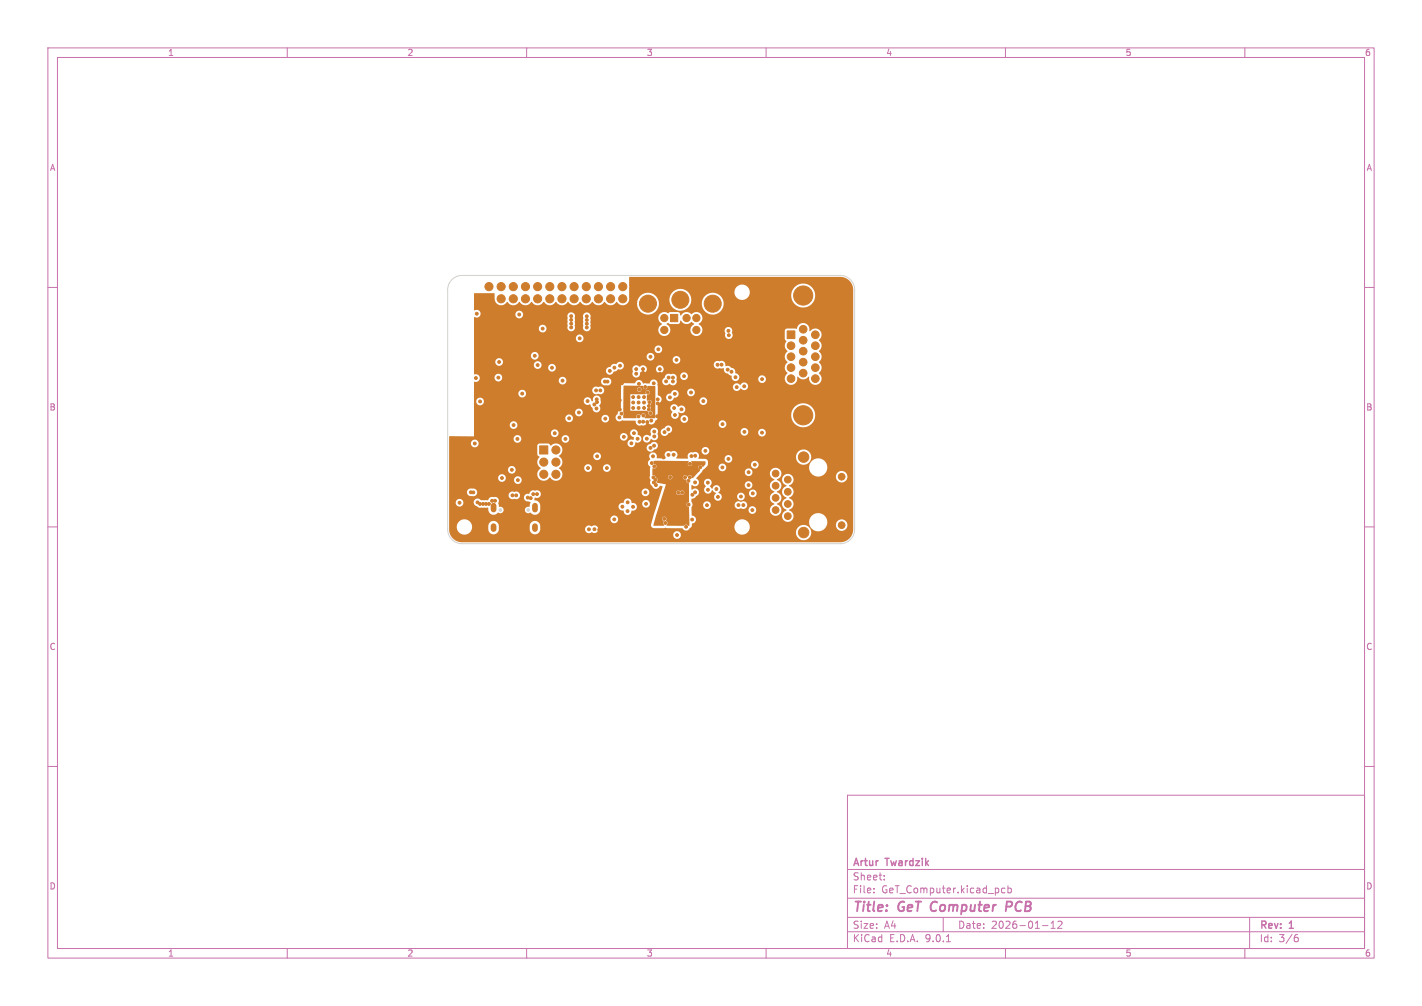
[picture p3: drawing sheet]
<svg xmlns="http://www.w3.org/2000/svg" width="297mm" height="210mm" viewBox="0 0 297 210" stroke-linecap="round" stroke-linejoin="round" font-family="sans-serif">
<defs><g id="words">
<g font-size="2.8" fill="#c872ab">
<text x="178" y="190.9">Title:</text>
<text x="187.7" y="190.9">GeT Computer</text>
<text x="211.7" y="190.9">PCB</text>
</g>
<g font-size="2.1" fill="#c872ab">
<text x="178" y="184">Sheet:</text>
<text x="178" y="181.2">Artur</text>
<text x="185.1" y="181.2">Twardzik</text>
<text x="178" y="186.7">File:</text>
<text x="184.1" y="186.7">GeT_Computer.kicad_pcb</text>
<text x="178" y="196.9">KiCad</text>
<text x="178" y="194.1">Size:</text>
<text x="184.7" y="194.1">A4</text>
<text x="185.7" y="196.9">E.D.A.</text>
<text x="193.3" y="196.9">9.0.1</text>
<text x="200" y="194.1">Date:</text>
<text x="207" y="194.1">2026-01-12</text>
<text x="263" y="194.3">Rev:</text>
<text x="263" y="196.9">Id:</text>
<text x="267.1" y="196.9">3/6</text>
<text x="269.4" y="194.3">1</text>
</g>
<g font-size="1.8" fill="#c872ab">
<text x="35" y="11.9">1</text>
<text x="85" y="11.9">2</text>
<text x="135" y="11.9">3</text>
<text x="185" y="11.9">4</text>
<text x="235" y="11.9">5</text>
<text x="285" y="11.9">6</text>
<text x="10.3" y="35.9">A</text>
<text x="285.4" y="35.9">A</text>
<text x="10.3" y="85.9">B</text>
<text x="285.3" y="85.9">B</text>
<text x="10.3" y="135.9">C</text>
<text x="285.3" y="135.9">C</text>
<text x="10.3" y="185.9">D</text>
<text x="285.3" y="185.9">D</text>
<text x="35" y="199.9">1</text>
<text x="85" y="199.9">2</text>
<text x="135" y="199.9">3</text>
<text x="185" y="199.9">4</text>
<text x="235" y="199.9">5</text>
<text x="285" y="199.9">6</text>
</g>
</g></defs>
<g fill="none" stroke="#c872ab" stroke-width=".21">
<path d="M10 10h277v190h-277zM12 12h273v186h-273zM60 10v2M110 10v2M160 10v2M210 10v2M260 10v2M10 60h2M285 60h2M10 110h2M285 110h2M10 160h2"/>
<path d="M177 166h108v32h-108zM285 160h2M60 198v2M110 198v2M160 198v2M177 194.5h108M177 191.5h108M177 187.5h108M177 181.5h108M182.5 186.3v.1M182.5 185.5v.1M184.7 183.6v.1"/>
<path d="M184.7 182.8v.1M197 191.5v3M197.7 196.6h.8M209.9 185.5l-.4-.1-.3 .3 .1 .6h.6M210 198v2M210.5 185.5l.5-.1 .2 .3-.1 .6h-.6M210.5 184.9v1.5M217.7 193.2h1.2M219.5 193.8h.9M219.5 192.7l.5-.4v1.5M221 192.4l.5-.1 .3 .4-.9 1.1h.9M260 198v2"/>
<path d="M261 191.5v6.5M270.6 195.7h.4l.2 .3-.1 .5-.5 .1M271 195.1l-.4 .1"/>
</g>
<path d="M211.1 188.2h-.8l-.2 2M211.1 189.2l-.9 .1" fill="none" stroke="#c872ab" stroke-width=".4"/>
<g fill="#ce7d2c" stroke="#ce7d2c" stroke-width=".21">
<path d="M164.4 69.1h1.6v1.6h-1.6z"/>
<path d="M112.7 93.1h1.7v1.7h-1.7z"/>
<path d="M101.3 61.5h1.7v1.7h-1.7z"/>
<path d="M140 65.6h1.6v1.5h-1.6z"/>
<circle cx="167.8" cy="86.7" r="2"/>
<circle cx="167.8" cy="61.7" r="2"/>
<circle cx="165.2" cy="72.2" r=".8"/>
<circle cx="165.2" cy="74.5" r=".8"/>
<circle cx="165.2" cy="76.7" r=".8"/>
<circle cx="165.2" cy="79" r=".8"/>
<circle cx="167.8" cy="68.7" r=".8"/>
<circle cx="167.8" cy="71" r=".8"/>
<circle cx="167.8" cy="73.3" r=".8"/>
<circle cx="167.8" cy="75.6" r=".8"/>
<circle cx="167.8" cy="77.9" r=".8"/>
<circle cx="170.3" cy="69.9" r=".8"/>
<circle cx="170.3" cy="72.2" r=".8"/>
<circle cx="170.3" cy="74.5" r=".8"/>
<circle cx="170.3" cy="76.7" r=".8"/>
<circle cx="170.3" cy="79" r=".8"/>
<circle cx="116.1" cy="93.9" r=".85"/>
<circle cx="113.6" cy="96.5" r=".85"/>
<circle cx="116.1" cy="96.5" r=".85"/>
<circle cx="113.6" cy="99" r=".85"/>
<circle cx="116.1" cy="99" r=".85"/>
<circle cx="102.1" cy="59.8" r=".85"/>
<circle cx="104.7" cy="62.4" r=".85"/>
<circle cx="104.7" cy="59.8" r=".85"/>
<circle cx="107.2" cy="62.4" r=".85"/>
<circle cx="107.2" cy="59.8" r=".85"/>
<circle cx="109.7" cy="62.4" r=".85"/>
<circle cx="109.7" cy="59.8" r=".85"/>
<circle cx="112.3" cy="62.4" r=".85"/>
<circle cx="112.3" cy="59.8" r=".85"/>
<circle cx="114.8" cy="62.4" r=".85"/>
<circle cx="114.8" cy="59.8" r=".85"/>
<circle cx="117.4" cy="62.4" r=".85"/>
<circle cx="117.4" cy="59.8" r=".85"/>
<circle cx="119.9" cy="62.4" r=".85"/>
<circle cx="119.9" cy="59.8" r=".85"/>
<circle cx="122.4" cy="62.4" r=".85"/>
<circle cx="122.4" cy="59.8" r=".85"/>
<circle cx="125" cy="62.4" r=".85"/>
<circle cx="125" cy="59.8" r=".85"/>
<circle cx="127.5" cy="62.4" r=".85"/>
<circle cx="127.5" cy="59.8" r=".85"/>
<circle cx="130.1" cy="62.4" r=".85"/>
<circle cx="130.1" cy="59.8" r=".85"/>
<circle cx="143.4" cy="66.4" r=".75"/>
<circle cx="138.7" cy="66.4" r=".75"/>
<circle cx="145.4" cy="66.4" r=".75"/>
<circle cx="138.7" cy="68.9" r=".75"/>
<circle cx="145.4" cy="68.9" r=".75"/>
<circle cx="142.1" cy="62.6" r="1.78"/>
<circle cx="148.9" cy="63.4" r="1.78"/>
<circle cx="135.3" cy="63.4" r="1.78"/>
<circle cx="132.2" cy="85.2" r=".3"/>
<circle cx="133.4" cy="85.2" r=".3"/>
<circle cx="134.5" cy="85.2" r=".3"/>
<circle cx="132.2" cy="84" r=".3"/>
<circle cx="133.4" cy="84" r=".3"/>
<circle cx="134.5" cy="84" r=".3"/>
<circle cx="132.2" cy="82.9" r=".3"/>
<circle cx="133.4" cy="82.9" r=".3"/>
<circle cx="134.5" cy="82.9" r=".3"/>
<circle cx="174.3" cy="97" r=".7"/>
<circle cx="175.8" cy="99.5" r=".7"/>
<circle cx="174.3" cy="107.1" r=".7"/>
<circle cx="175.8" cy="109.6" r=".7"/>
<circle cx="164.5" cy="107.7" r=".7"/>
<circle cx="162" cy="106.5" r=".7"/>
<circle cx="164.5" cy="105.2" r=".7"/>
<circle cx="162" cy="103.9" r=".7"/>
<circle cx="164.5" cy="102.7" r=".7"/>
<circle cx="162" cy="101.4" r=".7"/>
<circle cx="164.5" cy="100.1" r=".7"/>
<circle cx="162" cy="98.9" r=".7"/>
<circle cx="167.8" cy="111.2" r="1.09"/>
<circle cx="167.8" cy="95.4" r="1.09"/>
<circle cx="100.9" cy="105.2" r=".3"/>
<circle cx="137" cy="101.3" r=".3"/>
<circle cx="155.5" cy="90.1" r=".3"/>
<circle cx="128.3" cy="76.7" r=".3"/>
<circle cx="130" cy="105.8" r=".3"/>
<circle cx="131.1" cy="106.7" r=".3"/>
<circle cx="124.6" cy="83.4" r=".3"/>
<circle cx="150.9" cy="88.5" r=".3"/>
<circle cx="106.9" cy="98.1" r=".3"/>
<circle cx="108.2" cy="100.2" r=".3"/>
<circle cx="141" cy="86.6" r=".3"/>
<circle cx="137.8" cy="77.1" r=".3"/>
<circle cx="99.6" cy="65.5" r=".3"/>
<circle cx="142.3" cy="85.4" r=".3"/>
<circle cx="126.9" cy="79.7" r=".3"/>
<circle cx="108.4" cy="65.7" r=".3"/>
<circle cx="100.3" cy="83.8" r=".3"/>
<circle cx="140" cy="99.6" r=".3"/>
<circle cx="133.2" cy="91.6" r=".3"/>
<circle cx="142.9" cy="78.5" r=".3"/>
<circle cx="134.9" cy="105.2" r=".3"/>
<circle cx="96" cy="105" r=".3"/>
<circle cx="101.5" cy="105.2" r=".3"/>
<circle cx="129.5" cy="76.3" r=".3"/>
<circle cx="102.1" cy="105.2" r=".3"/>
<circle cx="111.7" cy="74.3" r=".3"/>
<circle cx="124.7" cy="95.3" r=".3"/>
<circle cx="145.2" cy="95.1" r=".3"/>
<circle cx="144.4" cy="95.2" r=".3"/>
<circle cx="126.4" cy="87.4" r=".3"/>
<circle cx="99.2" cy="92.6" r=".3"/>
<circle cx="143.1" cy="99.7" r=".3"/>
<circle cx="157.2" cy="103" r=".3"/>
<circle cx="144.3" cy="81.9" r=".3"/>
<circle cx="98.3" cy="102.8" r=".3"/>
<circle cx="140.8" cy="85.2" r=".3"/>
<circle cx="141.3" cy="75.1" r=".3"/>
<circle cx="149.6" cy="102.1" r=".3"/>
<circle cx="140.9" cy="82.2" r=".3"/>
<circle cx="146.9" cy="83.7" r=".3"/>
<circle cx="152.1" cy="95.8" r=".3"/>
<circle cx="115.9" cy="90.4" r=".3"/>
<circle cx="127.4" cy="77.4" r=".3"/>
<circle cx="149.9" cy="103.7" r=".3"/>
<circle cx="147.9" cy="102.2" r=".3"/>
<circle cx="98.9" cy="102.8" r=".3"/>
<circle cx="140.7" cy="94.9" r=".3"/>
<circle cx="132.9" cy="77.1" r=".3"/>
<circle cx="131.1" cy="104.9" r=".3"/>
<circle cx="110.8" cy="104" r=".3"/>
<circle cx="122.7" cy="83.7" r=".3"/>
<circle cx="132.2" cy="105.8" r=".3"/>
<circle cx="139" cy="109.2" r=".3"/>
<circle cx="153.6" cy="78.7" r=".3"/>
<circle cx="130.3" cy="91.2" r=".3"/>
<circle cx="99.7" cy="104.9" r=".3"/>
<circle cx="124.7" cy="83.9" r=".3"/>
<circle cx="136.5" cy="99.7" r=".3"/>
<circle cx="109.1" cy="82.2" r=".3"/>
<circle cx="113.3" cy="68.6" r=".3"/>
<circle cx="136.9" cy="100.1" r=".3"/>
<circle cx="137.5" cy="72.9" r=".3"/>
<circle cx="99.4" cy="78.9" r=".3"/>
<circle cx="150.9" cy="97.6" r=".3"/>
<circle cx="157.6" cy="97" r=".3"/>
<circle cx="103.4" cy="104.5" r=".3"/>
<circle cx="155.3" cy="105.4" r=".3"/>
<circle cx="143.8" cy="105.3" r=".3"/>
<circle cx="159.2" cy="90.3" r=".3"/>
<circle cx="147.3" cy="94.1" r=".3"/>
<circle cx="147.7" cy="105.5" r=".3"/>
<circle cx="123" cy="110.5" r=".3"/>
<circle cx="147.8" cy="100.8" r=".3"/>
<circle cx="104.1" cy="78.8" r=".3"/>
<circle cx="102.8" cy="104.5" r=".3"/>
<circle cx="126.3" cy="79.7" r=".3"/>
<circle cx="136.6" cy="100.7" r=".3"/>
<circle cx="138.7" cy="108.3" r=".3"/>
<circle cx="110.2" cy="103.9" r=".3"/>
<circle cx="135.1" cy="91.6" r=".3"/>
<circle cx="134.3" cy="77.1" r=".3"/>
<circle cx="100.3" cy="105.2" r=".3"/>
<circle cx="139.6" cy="95" r=".3"/>
<circle cx="134.8" cy="102.8" r=".3"/>
<circle cx="146.3" cy="97.6" r=".3"/>
<circle cx="129.5" cy="85.5" r=".3"/>
<circle cx="102.3" cy="98.2" r=".3"/>
<circle cx="129.9" cy="80" r=".3"/>
<circle cx="122.8" cy="95.3" r=".3"/>
<circle cx="123.9" cy="89.7" r=".3"/>
<circle cx="128.7" cy="95.3" r=".3"/>
<circle cx="138.6" cy="95.5" r=".3"/>
<circle cx="107.1" cy="68.6" r=".3"/>
<circle cx="120.8" cy="95.3" r=".3"/>
<circle cx="129.3" cy="81" r=".3"/>
<circle cx="147.1" cy="110.8" r=".3"/>
<circle cx="134.3" cy="77.8" r=".3"/>
<circle cx="137.4" cy="84.2" r=".3"/>
<circle cx="130.6" cy="90" r=".3"/>
<circle cx="102.3" cy="100.3" r=".3"/>
<circle cx="98.3" cy="105.9" r=".3"/>
<circle cx="102.3" cy="96.8" r=".3"/>
<circle cx="102.3" cy="99.6" r=".3"/>
<circle cx="126.7" cy="95.2" r=".3"/>
<circle cx="102.3" cy="101.7" r=".3"/>
<circle cx="124.7" cy="99.6" r=".3"/>
<circle cx="135.2" cy="88.1" r=".3"/>
<circle cx="136.5" cy="106" r=".3"/>
<circle cx="148.6" cy="78.8" r=".3"/>
<circle cx="137.2" cy="86.9" r=".3"/>
<circle cx="112.4" cy="70" r=".3"/>
<circle cx="126.4" cy="83.4" r=".3"/>
<circle cx="102.3" cy="98.9" r=".3"/>
<circle cx="100.9" cy="104" r=".3"/>
<circle cx="131.9" cy="96.5" r=".3"/>
<circle cx="130" cy="77.7" r=".3"/>
<circle cx="102.3" cy="97.5" r=".3"/>
<circle cx="137.8" cy="78" r=".3"/>
<circle cx="123.7" cy="78.2" r=".3"/>
<circle cx="142.5" cy="93" r=".3"/>
<circle cx="115.2" cy="88.6" r=".3"/>
<circle cx="125.1" cy="110.6" r=".3"/>
<circle cx="129.4" cy="83.6" r=".3"/>
<circle cx="104.8" cy="99.8" r=".3"/>
<circle cx="135.7" cy="83" r=".3"/>
<circle cx="124.5" cy="81.5" r=".3"/>
<circle cx="125.4" cy="81.5" r=".3"/>
<circle cx="132.4" cy="90.4" r=".3"/>
<circle cx="131.2" cy="82.5" r=".3"/>
<circle cx="132.3" cy="81.8" r=".3"/>
<circle cx="139.9" cy="83" r=".3"/>
<circle cx="132.1" cy="86.2" r=".3"/>
<circle cx="132.9" cy="78" r=".3"/>
<circle cx="145.2" cy="100.7" r=".3"/>
<circle cx="144.1" cy="99.7" r=".3"/>
<circle cx="144.1" cy="96.8" r=".3"/>
<circle cx="157.1" cy="106.5" r=".3"/>
<circle cx="145.2" cy="102.8" r=".3"/>
<circle cx="156.4" cy="98.6" r=".3"/>
<circle cx="156.4" cy="101.3" r=".3"/>
<circle cx="154.8" cy="103.7" r=".3"/>
<circle cx="154.2" cy="105.4" r=".3"/>
<circle cx="144.6" cy="103.3" r=".3"/>
<circle cx="144.6" cy="108.5" r=".3"/>
<circle cx="143.3" cy="110" r=".3"/>
<circle cx="141.4" cy="111.7" r=".3"/>
<circle cx="143.8" cy="100.4" r=".3"/>
<circle cx="142.3" cy="105.3" r=".3"/>
<circle cx="141.8" cy="108.2" r=".3"/>
<circle cx="145.7" cy="98.2" r=".3"/>
<circle cx="139.8" cy="102.7" r=".3"/>
<circle cx="146.1" cy="96.8" r=".3"/>
<circle cx="141.5" cy="96.8" r=".3"/>
<circle cx="137.5" cy="107.7" r=".3"/>
<circle cx="107.8" cy="103.4" r=".3"/>
<circle cx="111.4" cy="103.1" r=".3"/>
<circle cx="112.2" cy="103.1" r=".3"/>
<circle cx="107" cy="103.4" r=".3"/>
<circle cx="133.4" cy="86.9" r=".3"/>
<circle cx="136" cy="87.8" r=".3"/>
<circle cx="134.3" cy="88" r=".3"/>
<circle cx="126.8" cy="97.7" r=".3"/>
<circle cx="122.8" cy="97.7" r=".3"/>
<circle cx="133.6" cy="88.1" r=".3"/>
<circle cx="128.3" cy="108.4" r=".3"/>
<circle cx="124.2" cy="110.5" r=".3"/>
<circle cx="136.4" cy="95.2" r=".3"/>
<circle cx="136.1" cy="96.7" r=".3"/>
<circle cx="129.4" cy="87.2" r=".3"/>
<circle cx="129.8" cy="86.3" r=".3"/>
<circle cx="133.5" cy="80.1" r=".3"/>
<circle cx="152.1" cy="69.1" r=".3"/>
<circle cx="134.8" cy="80.8" r=".3"/>
<circle cx="152.2" cy="70" r=".3"/>
<circle cx="149.9" cy="76.1" r=".3"/>
<circle cx="133.5" cy="81.3" r=".3"/>
<circle cx="135.3" cy="81.9" r=".3"/>
<circle cx="150.7" cy="76.1" r=".3"/>
<circle cx="135.9" cy="86.3" r=".3"/>
<circle cx="152" cy="77.2" r=".3"/>
<circle cx="134.4" cy="86.7" r=".3"/>
<circle cx="152.8" cy="77.6" r=".3"/>
<circle cx="135.5" cy="84.7" r=".3"/>
<circle cx="117.5" cy="79.5" r=".3"/>
<circle cx="118.1" cy="91.6" r=".3"/>
<circle cx="108.1" cy="91.6" r=".3"/>
<circle cx="142.5" cy="102.8" r=".3"/>
<circle cx="138.8" cy="90.2" r=".3"/>
<circle cx="107.3" cy="88.7" r=".3"/>
<circle cx="136.7" cy="97.4" r=".3"/>
<circle cx="104.2" cy="75.6" r=".3"/>
<circle cx="140.5" cy="79.6" r=".3"/>
<circle cx="115.3" cy="76.8" r=".3"/>
<circle cx="135.5" cy="85.5" r=".3"/>
<circle cx="112.3" cy="76.2" r=".3"/>
<circle cx="135.6" cy="83.9" r=".3"/>
<circle cx="124.6" cy="85.3" r=".3"/>
<circle cx="120.9" cy="86.1" r=".3"/>
<circle cx="118.9" cy="87.3" r=".3"/>
<circle cx="124.1" cy="84.4" r=".3"/>
<circle cx="135.9" cy="74.5" r=".3"/>
<circle cx="136.5" cy="80" r=".3"/>
<circle cx="119.3" cy="66.8" r=".3"/>
<circle cx="119.3" cy="68.4" r=".3"/>
<circle cx="159.2" cy="79.1" r=".3"/>
<circle cx="137.4" cy="83.4" r=".3"/>
<circle cx="136.7" cy="91.1" r=".3"/>
<circle cx="136.6" cy="93" r=".3"/>
<circle cx="122.6" cy="68.4" r=".3"/>
<circle cx="139.6" cy="78.8" r=".3"/>
<circle cx="141.7" cy="102.9" r=".3"/>
<circle cx="139.6" cy="89.6" r=".3"/>
<circle cx="119.3" cy="67.6" r=".3"/>
<circle cx="140.5" cy="78.8" r=".3"/>
<circle cx="136.6" cy="90.1" r=".3"/>
<circle cx="135.9" cy="93.5" r=".3"/>
<circle cx="122.6" cy="66.8" r=".3"/>
<circle cx="122.6" cy="67.6" r=".3"/>
<circle cx="153.9" cy="80.8" r=".3"/>
<circle cx="142.9" cy="87.5" r=".3"/>
<circle cx="122.6" cy="66" r=".3"/>
<circle cx="139.1" cy="79.6" r=".3"/>
<circle cx="155.4" cy="80.6" r=".3"/>
<circle cx="131.9" cy="92.5" r=".3"/>
<circle cx="119.3" cy="66" r=".3"/>
<circle cx="121.1" cy="70.6" r=".3"/>
</g>
<path d="M103.1 105.6v.8M103.1 109.8v.6M111.7 105.6v.8M111.7 109.8v.6" fill="none" stroke="#ce7d2c" stroke-width="1.2"/>
<g fill="#ce7d2c">
<path d="M136.5 96.2l7.4 .1a.5 .5 0 0 0-.2 .7 .5 .5 0 0 0 .8 .1l.1-.3-.2-.4 .1-.1h2.8v.6l-.5 .6a.5 .5 0 0 0-.6-.4 .5 .5 0 0 0-.3 .7l.3 .2v.2l-1.6 1.6a.56 .56 0 0 0-.4-.6 .56 .56 0 0 0-.6 .3 .5 .5 0 0 0-.7-.3 .5 .5 0 0 0-.2 .7 .5 .5 0 0 0 .6 .2l.1 .1a.65 .65 0 0 0 .5 .8v3.8a.57 .57 0 0 0-.5 .5 .57 .57 0 0 0 .5 .6v3.9a.95 .95 0 0 0-1.1 0l-3.6-.1a.63 .63 0 0 0-.1-1 .46 .46 0 0 0 0-.7 .46 .46 0 0 0-.7 .1 .46 .46 0 0 0 .2 .6v.1a.55 .55 0 0 0 .1 .8l-.1 .2h-2l-.1-.2 2.1-6.8h2.6a.51 .51 0 0 0 .3 .5 .51 .51 0 0 0 .6-.2 .48 .48 0 0 0 .7 0 .48 .48 0 0 0-.1-.7 .48 .48 0 0 0-.7 .2 .46 .46 0 0 0-.5-.2 .46 .46 0 0 0-.3 .4h-2.6l.5-1.7-2-.4a.63 .63 0 0 0 .2-.6 .63 .63 0 0 0-.4-.5h2.6a.45 .45 0 0 0 .6 .4 .45 .45 0 0 0 .2-.7 .45 .45 0 0 0-.7 .1l-.1 .2h-2.6l-.1-.3-.6-.2 .1-1.4a.5 .5 0 0 0 .8-.2 .5 .5 0 0 0-.5-.7z"/>
<path d="M99 61.3l4.2-.1 .1 .1v1.1a1.4 1.4 0 0 0 1.1 1.3 1.4 1.4 0 0 0 1.5-.7 1.48 1.48 0 0 0 2.6 0 1.48 1.48 0 0 0 2.5 0 1.48 1.48 0 0 0 2.6 0 1.48 1.48 0 0 0 2.5 0 1.48 1.48 0 0 0 2.5 0 1.48 1.48 0 0 0 2.6 0 1.48 1.48 0 0 0 2.5 0 1.48 1.48 0 0 0 2.6 0 1.48 1.48 0 0 0 2.5 0 1.43 1.43 0 0 0 2.3 .2h2v.3a2.28 2.28 0 0 0 2.8 2.1 2.28 2.28 0 0 0 1.5-3.2h2.4v.3a2.28 2.28 0 0 0 2 2.2 2.28 2.28 0 0 0 2.5-1.7h2.3v.3a2.28 2.28 0 0 0 3.4 1.8 2.28 2.28 0 0 0 0-3.9 2.28 2.28 0 0 0-3.4 1.8h-2.3v-.2a2.28 2.28 0 0 0-.7-2.1h9.8v.2a1.6 1.6 0 0 0 1.4 1.5 1.6 1.6 0 0 0 1.7-1h8.8v.2a2.5 2.5 0 0 0 3.7 2 2.5 2.5 0 0 0 0-4.2 2.5 2.5 0 0 0-3.7 2h-8.8l.1-.2a1.61 1.61 0 0 0-1.3-2 1.61 1.61 0 0 0-1.9 1.5h-9.8a2.28 2.28 0 0 0-2.4-.4 2.28 2.28 0 0 0-1.4 1.9h-2.4a2.28 2.28 0 0 0-2.5-1.2 2.28 2.28 0 0 0-1.8 2h-2l.3-.7 .1-4.7h44a2.7 2.7 0 0 1 2.7 2.7v50a2.7 2.7 0 0 1-2.7 2.7h-79a2.69 2.69 0 0 1-2.5-1.6h46.6v.2a.8 .8 0 0 0 1.2 .6 .8 .8 0 0 0 0-1.4 .8 .8 0 0 0-1.2 .6h-46.6l-.2-.8v-.9h1.6a1.6 1.6 0 0 0 1.7 1.7 1.6 1.6 0 0 0 1.5-1.8h3.4v.7a1.1 1.1 0 0 0 1.1 1 1.1 1.1 0 0 0 1.1-1v-.7h6.4v.7a1.1 1.1 0 0 0 1.2 1 1.1 1.1 0 0 0 1-1.1h9.4v.2a.92 .92 0 0 0 1.5 .5 .8 .8 0 0 0 1.1-.1 .8 .8 0 0 0-.1-1.1 .8 .8 0 0 0-1.1 0h-.1a.8 .8 0 0 0-1.3 .5h-9.4v-.6a1.1 1.1 0 0 0-1.1-1.1 1.1 1.1 0 0 0-1.1 1.1h-6.4v-.2a1.1 1.1 0 0 0-1.2-.9 1.1 1.1 0 0 0-1 1.1h-3.4v-.2a1.61 1.61 0 0 0-1.7-1.2 1.61 1.61 0 0 0-1.5 1.5h-1.6v-1.6h33.7v.2a.8 .8 0 0 0 1.2 .6 .8 .8 0 0 0 0-1.4 .8 .8 0 0 0-1.2 .6h-33.7v-3.4h1.4v.1a.8 .8 0 0 0 .9 .7 .8 .8 0 0 0 .7-.9h2.1v.2a.85 .85 0 0 0 .7 .7l.6 .3h1.6l.2 .5a1.15 1.15 0 0 0 .8 .9 1.15 1.15 0 0 0 1.3-.4 .71 .71 0 0 0 1.1-.5 .71 .71 0 0 0-1-.7l-.1-.7a.93 .93 0 0 0 0-.9 .93 .93 0 0 0-.9-.4 1.24 1.24 0 0 0-1.3 .6h-1.5a.84 .84 0 0 0-.8-.3 .84 .84 0 0 0-.7 .7l-2.2-.1a.8 .8 0 0 0-.8-.6 .8 .8 0 0 0-.7 .8h-1.4v-2.2h3.7v.1a1.16 1.16 0 0 0 1.4 .8l.6-.3h6.7v.2a.86 .86 0 0 0 1.3 .6 .8 .8 0 0 0 1-.3h.9v.2a1.34 1.34 0 0 0 1.3 .8l.1 .1-.3 .9a.71 .71 0 0 0-.8 .9 .71 .71 0 0 0 1.1 .3 1.11 1.11 0 0 0 1.2 .4 1.11 1.11 0 0 0 .8-.9v-.8h16.4a1.1 1.1 0 0 0 1.1 1 .84 .84 0 0 0 .9 .8 .84 .84 0 0 0 .7-.9 .82 .82 0 0 0 1-.5 .82 .82 0 0 0-.3-1h1.5v.1a.8 .8 0 0 0 1.3 .7 .8 .8 0 0 0 0-1.4 .8 .8 0 0 0-1.3 .6l-2.2-.1a.85 .85 0 0 0-.8-.9 .85 .85 0 0 0-.9 .9h-.1a.8 .8 0 0 0-.9 .7h-16.4v-.2a1.27 1.27 0 0 0-1.2-1.1l.1-.5a.83 .83 0 0 0 1-.2 .83 .83 0 0 0 .1-1h21.2v.2a.8 .8 0 0 0 1.2 .6 .8 .8 0 0 0 0-1.4 .8 .8 0 0 0-1.2 .6l-21.2-.1a.91 .91 0 0 0-1.1-.2 .91 .91 0 0 0-1.2 .7 .83 .83 0 0 0-1.1 .7h-.9a.83 .83 0 0 0-.1-1 .83 .83 0 0 0-1-.1 .8 .8 0 0 0-1.2 .6h-6.7a.83 .83 0 0 0 0-1 .83 .83 0 0 0-.9-.3 .8 .8 0 0 0-1.1 .7h-3.7v-3h10.2v.2a.8 .8 0 0 0 .7 .7 .8 .8 0 0 0 .9-.4h1.8v.1a.8 .8 0 0 0 1.2 .6 .8 .8 0 0 0 0-1.4 .8 .8 0 0 0-1.2 .7l-1.8-.1a.8 .8 0 0 0-.6-1.1 .8 .8 0 0 0-1 .7h-10.2v-1.7h12.3v.2a.8 .8 0 0 0 1.2 .6 .8 .8 0 0 0 0-1.4 .8 .8 0 0 0-1.2 .6h-12.3v-5.5h4.6v.2a.8 .8 0 0 0 .6 .7 .8 .8 0 0 0 .8-.4h12.4v1.9l.5 .4a1.57 1.57 0 0 0 .2 2.4 1.4 1.4 0 0 0-.3 2.3 1.4 1.4 0 0 0 2.2-.4 1.4 1.4 0 0 0 2.3 .4 1.4 1.4 0 0 0-.4-2.3l5.3-.1v.2a.8 .8 0 0 0 .9 .7 .8 .8 0 0 0 .7-.9h2.3v.2a.8 .8 0 0 0 1.3 .6 .8 .8 0 0 0 0-1.4 .8 .8 0 0 0-1.3 .6h-2.3a.8 .8 0 0 0-.8-.7 .8 .8 0 0 0-.8 .7h-5.2l.5-.4 .2-.6h17.8l.1 .4 .4 .5-.1 2.2 .2 .5a1.5 1.5 0 0 0 1.3 1.8l.6-.6 .6 .2-1.9 6-.5 1.9v.4l.6 .4h5.9a1.05 1.05 0 0 0 1.7-.1l.3-.3h8.9v.2a1.61 1.61 0 0 0 1.1 1.4 1.61 1.61 0 0 0 1.7-.4h10v.2a1.6 1.6 0 0 0 2.5 1.2 1.6 1.6 0 0 0 0-2.7 1.6 1.6 0 0 0-2.5 1.3l-10-.1a1.61 1.61 0 0 0-.6-2.5 1.61 1.61 0 0 0-2.2 1.4h-8.9v-.5a.92 .92 0 0 0 .8-.6 .92 .92 0 0 0-.2-1l-.6-.2-.1-1.2h11.9a.8 .8 0 0 0 1.1 .8 .8 .8 0 0 0 .3-1.3 .8 .8 0 0 0-1.3 .3l-.1 .2h-11.9l.2-1h2.3a.8 .8 0 0 0 .8 .9 .8 .8 0 0 0 .8-.9h4.9v.1a.9 .9 0 0 0 1.4 .6 .83 .83 0 0 0 1.3-.8 .83 .83 0 0 0-1.4-.5 .8 .8 0 0 0-1.3 .6l-5-.1a.8 .8 0 0 0-.8-.6 .8 .8 0 0 0-.7 .7h-2.3l-.2-.6 .1-.7a2.74 2.74 0 0 0 1.5-1.1 .85 .85 0 0 0-.5-1 .85 .85 0 0 0-1 .2v-.9a.88 .88 0 0 0 .9 .1 .88 .88 0 0 0 .6-.7h1l.1 .4 .3 .4a.87 .87 0 0 0 0 1.4 .87 .87 0 0 0 1.3-.6l.8 .7a.81 .81 0 0 0 .1 1.5 .81 .81 0 0 0 1.1-.9h3.3v.1a.8 .8 0 0 0 1.2 .6 .8 .8 0 0 0-.1-1.4h1.3v.2a.8 .8 0 0 0 1.3 .6 .8 .8 0 0 0 0-1.4 .8 .8 0 0 0-1.3 .6h-1.4a.8 .8 0 0 0-1 .7h-3.3l-.1-.4-.6-.3a.86 .86 0 0 0 .1-1.5 .86 .86 0 0 0-1.3 .6l-.5-.5 .2-.3h7v.1a.8 .8 0 0 0 1.3 .6 .8 .8 0 0 0 0-1.3 .8 .8 0 0 0-1.3 .6l-7-.1a.8 .8 0 0 0-.4-1.1 .8 .8 0 0 0-1.1 .7h-1l-.2-.5-.4-.3 1.2-1.4h9v.2a.8 .8 0 0 0 .7 .7 .8 .8 0 0 0 .8-.6h3.7l.2 .7 .7 .7a1.28 1.28 0 0 0-.9 1.2 1.28 1.28 0 0 0 .9 1.3 1.32 1.32 0 0 0-.9 1.2 1.32 1.32 0 0 0 .9 1.3 1.24 1.24 0 0 0-.8 1.7 1.24 1.24 0 0 0 1.9 .5 1.28 1.28 0 0 0-.5-2.2 1.32 1.32 0 0 0 .9-1.3 1.32 1.32 0 0 0-.9-1.2 1.32 1.32 0 0 0 .9-1.3 1.32 1.32 0 0 0-.9-1.3l1-.1 .2 .8 .8 .6a1.32 1.32 0 0 0-1 1.3 1.32 1.32 0 0 0 1 1.2 1.32 1.32 0 0 0-1 1.3 1.32 1.32 0 0 0 1 1.3 1.25 1.25 0 0 0-.9 1.5 1.25 1.25 0 0 0 1.5 .9h4.1v.2a1.9 1.9 0 0 0 1.7 1.8 1.9 1.9 0 0 0 2-1.4h1.9v.2a1.2 1.2 0 0 0 1.8 1 1.2 1.2 0 0 0 0-2.1 1.2 1.2 0 0 0-1.8 .9h-1.9l.1-.1a1.9 1.9 0 0 0-1.7-2.3 1.9 1.9 0 0 0-2.1 1.8h-4.1h.1a1.27 1.27 0 0 0 .7-1.3 1.27 1.27 0 0 0-.9-1.1 1.32 1.32 0 0 0 .9-1.3 1.32 1.32 0 0 0-.9-1.3 1.32 1.32 0 0 0 .9-1.2 1.32 1.32 0 0 0-.9-1.3 1.25 1.25 0 0 0 .9-1.7 1.25 1.25 0 0 0-1.8-.6l-.4 .4-.2 .5h-1a1.21 1.21 0 0 0 .5-2.1 1.21 1.21 0 0 0-2 .9l-3.7-.1a.8 .8 0 0 0-.6-.9 .8 .8 0 0 0-.9 .7h-9l.9-1h2.6a.8 .8 0 0 0 1.1 .8 .8 .8 0 0 0 .1-1.4h5.5v.2a.8 .8 0 0 0 .6 .7 .8 .8 0 0 0 .9-.3h10.7v.2a1.9 1.9 0 0 0 2.4 1.7h3.2v.2a1.2 1.2 0 0 0 1.8 .9 1.2 1.2 0 0 0 0-2 1.2 1.2 0 0 0-1.8 .9h-3.2h.1a1.9 1.9 0 0 0 .6-3.3 1.9 1.9 0 0 0-3.1 1.4l-10.6-.1a.8 .8 0 0 0-.5-1.2 .8 .8 0 0 0-1.1 .7h-5.5a.8 .8 0 0 0-1.2 .6h-2.6l.4-.6-.2-.9-.5-.2-1.3-.1h5.4a.8 .8 0 0 0 1.1 .9 .8 .8 0 0 0 .4-1.3h13.4v.3a1.6 1.6 0 0 0 2.5 1.2 1.6 1.6 0 0 0 0-2.7 1.6 1.6 0 0 0-2.5 1.2h-13.4a.8 .8 0 0 0-.9-.3 .8 .8 0 0 0-.6 .7h-5.4a.89 .89 0 0 0-.1-1.1 .89 .89 0 0 0-1.2-.2 .88 .88 0 0 0-.8 .4 .88 .88 0 0 0-.1 .9h-2.4l-.1-.1a.86 .86 0 0 0 .1-1.2 .86 .86 0 0 0-1.2-.1 .84 .84 0 0 0-1.1 .2 .84 .84 0 0 0 0 1.1l-1.8 .1a.86 .86 0 0 0-.9-1.2 .86 .86 0 0 0-.5 1.4l-.5 .7h-17.8a1.52 1.52 0 0 0-.7-1.3l7.1-.1v.1a.8 .8 0 0 0 1.2 .6 .8 .8 0 0 0 0-1.3 .8 .8 0 0 0-1.2 .6l-7.1-.1a1.41 1.41 0 0 0 .6-1.7h17.7v.2a.8 .8 0 0 0 .5 .7 .8 .8 0 0 0 .9-.3h10v.2a.8 .8 0 0 0 1.3 .6 .8 .8 0 0 0 0-1.4 .8 .8 0 0 0-1.3 .6h-10l.1-.1a.84 .84 0 0 0 .6-1.4 .84 .84 0 0 0-1.4 .2l-.4 .2-.3 .5h-17.7a1.44 1.44 0 0 0-2.4-.4l-.5-.4h-1.9l-.4 .4h-12.4l.2-.5h31.1v.1a.84 .84 0 0 0 .9 .7 .84 .84 0 0 0 .7-1 .87 .87 0 0 0 1.3-.8h.3v.2a.85 .85 0 0 0 .8 .7 .85 .85 0 0 0 .9-.8 .88 .88 0 0 0 1.2 .1 .88 .88 0 0 0 .1-1.2l.2-.4h.5v.2a.86 .86 0 0 0 .8 .7 .86 .86 0 0 0 .9-.6l.5-.3h14.5a.8 .8 0 0 0 .7 .8 .8 .8 0 0 0 .9-.7h2v.2a.8 .8 0 0 0 1.3 .6 .8 .8 0 0 0 0-1.4 .8 .8 0 0 0-1.3 .6h-2a.8 .8 0 0 0-.7-.9 .8 .8 0 0 0-.9 .8l-14.4-.1a.84 .84 0 0 0-.5-1.1 .84 .84 0 0 0-1.1 .5l-.5 .3-.2 .4h-.5a.83 .83 0 0 0-1.2-.8 .83 .83 0 0 0-.3 1.4l-.3 .4a.81 .81 0 0 0-.8-.3 .81 .81 0 0 0-.6 .7h-.3l-.2-.4-.4-.3a.42 .42 0 0 1-.2-.6 .83 .83 0 0 0-1.5-.2 .83 .83 0 0 0 .7 1.3l-.1 .5a.82 .82 0 0 0-1.2 .7h-31.1l-.1-.2a.8 .8 0 0 0-.8-.5 .8 .8 0 0 0-.7 .7h-4.6v-.9h13.5v.1a.8 .8 0 0 0 .8 .7 .8 .8 0 0 0 .8-.8h8.4v.1a.8 .8 0 0 0 1.1 .7 .8 .8 0 0 0 .3-1.3h10.8v.2a.8 .8 0 0 0 1.2 .6 .8 .8 0 0 0 0-1.4 .8 .8 0 0 0-1.2 .6l-10.9-.1a.8 .8 0 0 0-1.3 .6l-8.4-.1a.8 .8 0 0 0-.9-.7 .8 .8 0 0 0-.7 .8h-13.5v-.4l.1-.2 5.1 .1v-.7h16.1a.8 .8 0 0 0 1 .8 .8 .8 0 0 0 .3-1.3 .8 .8 0 0 0-1.3 .3v.2h-16.1v-1.7h7.5a.8 .8 0 0 0 1.1 .8 .8 .8 0 0 0 .2-1.3 .8 .8 0 0 0-1.3 .3v.2h-7.5v-1.4h19.1a.8 .8 0 0 0 .7 .8 .8 .8 0 0 0 .9-.8h5.9v.2a.8 .8 0 0 0 1 .7 .8 .8 0 0 0 .6-1.1h1.4v.1a.93 .93 0 0 0 1.5 .6l2.7 .1a.92 .92 0 0 0 1.3 .9 .93 .93 0 0 0 1.1-.7l.2 .2a.8 .8 0 0 0 1.1 .2h13.6v.1a.8 .8 0 0 0 1.2 .6 .8 .8 0 0 0 0-1.3 .8 .8 0 0 0-1.2 .6h-13.6l.3-.6a1.07 1.07 0 0 0 .6-1.2v-1.6h2.6l.2 .6a.37 .37 0 0 1 .3 .3 .37 .37 0 0 1-.3 .4 .8 .8 0 0 0 .2 .8 .8 .8 0 0 0 .8 .2h.9v.1a.8 .8 0 0 0 1.3 .7 .8 .8 0 0 0 0-1.4 .8 .8 0 0 0-1.3 .6h-.9l.5-.4 .1-.4h23.5v.2a2.5 2.5 0 0 0 3.7 2 2.5 2.5 0 0 0 0-4.3 2.5 2.5 0 0 0-3.7 2.1h-23.5l-.1-.5a.85 .85 0 0 0 1.2-.1 .85 .85 0 0 0-.1-1.2 .85 .85 0 0 0-1.2 .1 .83 .83 0 0 0-.9-.5 .83 .83 0 0 0-.7 .7h-2.6v-.8a.91 .91 0 0 0 .6-1.4h1.1v.1a.81 .81 0 0 0 1.2 .7h5.8v.1a.8 .8 0 0 0 1.2 .6 .8 .8 0 0 0 0-1.3 .8 .8 0 0 0-1.2 .6h-5.8l.4-.6a.99 .99 0 0 0 1-1.1v-.1h1.8v.1a.8 .8 0 0 0 1.2 .6 .8 .8 0 0 0 0-1.4 .8 .8 0 0 0-1.2 .7l-1.8-.1a.86 .86 0 0 0-1-.4 .86 .86 0 0 0-.6 .8h-.1a.8 .8 0 0 0-.9 .7h-1.1l-.6-.4v-1.8h15.7v.2a.85 .85 0 0 0 .7 .7 .85 .85 0 0 0 .9-.5 .84 .84 0 0 0 1.3 .1 .84 .84 0 0 0-.2-1.3 .84 .84 0 0 0-1.2 .5l-.1-.1a.8 .8 0 0 0-.9-.3 .8 .8 0 0 0-.5 .7h-15.7l-.2-1.2h1.1a.87 .87 0 0 0 .6 .9 .87 .87 0 0 0 1-.3 .86 .86 0 0 0 1.1 .2 .86 .86 0 0 0 .3-1.2v-.7h.8a.8 .8 0 0 0 1.1 .9 .8 .8 0 0 0 .2-1.4 .8 .8 0 0 0-1.3 .4v.1h-.8a1.02 1.02 0 0 0-1.3-.3 .95 .95 0 0 0-1.3 .8l-.4 .6h-1.1a.93 .93 0 0 0-1.6 .6l-1.3-.1a.87 .87 0 0 0-.9-.7 .87 .87 0 0 0-.8 .7h-2.2l-.6 .3-.2 5.3a.96 .96 0 0 0-.6 .9l-.4 .6-1.5-.1a.8 .8 0 0 0-.8-.4 .8 .8 0 0 0-.7 .7h-5.9a.8 .8 0 0 0-.8-.8 .8 .8 0 0 0-.8 .8h-19.1v-1.3h21.1v.2a.8 .8 0 0 0 1.2 .6 .8 .8 0 0 0 0-1.4 .8 .8 0 0 0-1.2 .6h-21.1v-2.3h.5v.2a.8 .8 0 0 0 .9 .7 .8 .8 0 0 0 .7-.9h20.8v.1a.88 .88 0 0 0 1.4 .6l.4 .7a.85 .85 0 0 0 1.1 .9 .85 .85 0 0 0 .4-1.4 1.61 1.61 0 0 0-.2-1.9 .95 .95 0 0 0-1.2 1h-.3a.81 .81 0 0 0-.7-.8 .81 .81 0 0 0-.9 .8l-20.9-.1a.8 .8 0 0 0-.8-.6 .8 .8 0 0 0-.7 .7h-.5v-1.6h9.3v.1a.8 .8 0 0 0 1.3 .6 .8 .8 0 0 0-.2-1.4h14.3v.2a.9 .9 0 0 0 1.3 .6 .82 .82 0 0 0 1.2-.8 .82 .82 0 0 0-1.3-.6 .8 .8 0 0 0-1.2 .6h-14.4a.8 .8 0 0 0-1 .7h-9.3l.1-2.4a.84 .84 0 0 0 1.1-.9h3.1v.1a.8 .8 0 0 0 .5 .7 .8 .8 0 0 0 .9-.2h12v.1a.8 .8 0 0 0 .8 .8 .8 .8 0 0 0 .8-.7h7.2v.1a.99 .99 0 0 0 1.3 .8 .82 .82 0 0 0 .9-1 .82 .82 0 0 0-1.1-.6 .8 .8 0 0 0-1.1 .7h-7.2a.8 .8 0 0 0-.7-.9 .8 .8 0 0 0-.9 .7l-12-.1a.8 .8 0 0 0-.3-1.2 .8 .8 0 0 0-1.1 .7l-3.1-.1a1.22 1.22 0 0 0-1.2-.6v-2.6h4.4v.1a.8 .8 0 0 0 .6 .7 .8 .8 0 0 0 .8-.2h6.7v.2a.8 .8 0 0 0 .6 .7 .8 .8 0 0 0 .8-.3h1.6v.1a.8 .8 0 0 0 .5 .7 .8 .8 0 0 0 .9-.2h10.7v.2a.8 .8 0 0 0 .7 .7 .8 .8 0 0 0 .8-.6l.6-.1 .4-.4h.5l.4-.1h2.1l.1 .4a.86 .86 0 0 0 .1 1.2 .86 .86 0 0 0 1.2-.1l.3-.8a.83 .83 0 0 0 .9 .1 .83 .83 0 0 0 .4-.8h1.9v.1a.8 .8 0 0 0 1.2 .6 .8 .8 0 0 0 0-1.3 .8 .8 0 0 0-1.2 .6h-1.9a.87 .87 0 0 0-.6-.7 .87 .87 0 0 0-1 .3 .82 .82 0 0 0-.8-.3 .82 .82 0 0 0-.6 .7h-2.1l.3-.4v-.5h18.8v.1a.81 .81 0 0 0 1.2 .7h.9a.95 .95 0 0 0 .9 1.1l.7 .5a.82 .82 0 0 0 .5 1 .82 .82 0 0 0 1-.4h4.1v.1a.8 .8 0 0 0 1.2 .6 .8 .8 0 0 0 0-1.3 .8 .8 0 0 0-1.2 .6h-4.1l.1-.3a.93 .93 0 0 0-.8-.9 .91 .91 0 0 0-.9-1.2 .99 .99 0 0 0-1.2-.3 .86 .86 0 0 0-.3-.9 .86 .86 0 0 0-.9-.1 .81 .81 0 0 0-1.2 .7h-18.8l-.1-.1a.93 .93 0 0 0-1.6 0 1.19 1.19 0 0 0-1.2 .6 .8 .8 0 0 0-.8 .7h-10.7a.8 .8 0 0 0-.3-1.3 .8 .8 0 0 0-1.1 .7h-1.6l.1-.1a.8 .8 0 0 0-.5-1.2 .8 .8 0 0 0-1 .7h-6.6a.8 .8 0 0 0-.3-1.3 .8 .8 0 0 0-1.2 .7h-4.4v-1.3h11.9v.1a.8 .8 0 0 0 .8 .8 .8 .8 0 0 0 .8-.7h22.6v.1a.8 .8 0 0 0 .5 .7 .8 .8 0 0 0 .8-.1h4.1v.1a.8 .8 0 0 0 1.2 .6 .8 .8 0 0 0 0-1.4 .8 .8 0 0 0-1.2 .7l-4-.1a.8 .8 0 0 0-.3-1.3 .8 .8 0 0 0-1.1 .7h-22.6a.8 .8 0 0 0-.7-.9 .8 .8 0 0 0-.9 .7h-11.9v-1.4h37.7v.2a.8 .8 0 0 0 1.2 .6 .8 .8 0 0 0 0-1.4 .8 .8 0 0 0-1.2 .6h-37.7v-2.2h21.3v.1a.8 .8 0 0 0 1.2 .6 .8 .8 0 0 0 0-1.3 .8 .8 0 0 0-1.2 .6h-21.3v-2.1h13.5v.2a.8 .8 0 0 0 1.3 .6 .8 .8 0 0 0 0-1.4 .8 .8 0 0 0-1.3 .6h-13.5v-2.2h.3a.8 .8 0 0 0 1.1-.7h7.2v.1a.8 .8 0 0 0 .8 .8 .8 .8 0 0 0 .8-.6h9.3l.1 2a.83 .83 0 0 0 .7 1.3 .83 .83 0 0 0 .7-1.3l.1-2h1.7v2.1a.82 .82 0 0 0 .8 1.2 .82 .82 0 0 0 .7-1.3v-1.6h14.2l.2 .8 .6 .5a1.3 1.3 0 0 0-.5 2.1 1.3 1.3 0 0 0 2-.1 1.3 1.3 0 0 0-.6-2l.3-.2 .4 .2h1.8l.3-.2 .1-.5a1.49 1.49 0 0 0 2.4 .3l.5 .4a1.28 1.28 0 0 0-.3 2.2 1.28 1.28 0 0 0 2-.8h4.6l.2 .6a.83 .83 0 0 0 .9 1.2 .83 .83 0 0 0 .5-1.4v-.4h11v1.8l.3 .4a1.57 1.57 0 0 0 .3 2.1 1.42 1.42 0 0 0 0 2.3 1.43 1.43 0 0 0 0 2.3 1.34 1.34 0 0 0 .3 2.4 1.34 1.34 0 0 0 1.7-1.7 1.5 1.5 0 0 0 2.3 .1h.2a1.35 1.35 0 0 0 1.8 1.6 1.35 1.35 0 0 0 .2-2.4 1.43 1.43 0 0 0 0-2.3 1.43 1.43 0 0 0 0-2.3 1.43 1.43 0 0 0 0-2.3 1.35 1.35 0 0 0 .2-2.1 1.35 1.35 0 0 0-2.1 .3 1.68 1.68 0 0 0-.8-1.7 1.4 1.4 0 0 0-1.9 1.2l-2.1-.1-.4 .4h-11a.8 .8 0 0 0-.8-.7 .8 .8 0 0 0-.8 .7h-4.6v-.2a1.6 1.6 0 0 0-.8-1.2 1.32 1.32 0 0 0 .6-2 1.32 1.32 0 0 0-2.1 0 1.36 1.36 0 0 0-2.2 .3l-.2-.5-.3-.3h-1.8a.55 .55 0 0 1-.9 .1 1.27 1.27 0 0 0-1.5 1.1h-14.2a.8 .8 0 0 0-.6-1.1 .8 .8 0 0 0-.9 .7h-1.7a.8 .8 0 0 0-.8-.7 .8 .8 0 0 0-.8 .7h-9.3a.8 .8 0 0 0-.6-1 .8 .8 0 0 0-1 .7h-7.2a.87 .87 0 0 0-1.3-.8z"/>
<path d="M130.2 80.5l4.1 .1a.51 .51 0 0 0 .4 .6 .51 .51 0 0 0 .5-.6l1.7 .1v6.5l-.2 .1-2.1-.1a.52 .52 0 0 0 0-.8 .52 .52 0 0 0-.8 .3 .53 .53 0 0 0-.7-.2 .53 .53 0 0 0-.2 .8l-2.7-.1v-4.8h1.4v3.3l3.5 .1 .3 .1a.6 .6 0 0 0 .8 .7 .73 .73 0 0 0-.3-.9v-1.2a.54 .54 0 0 0 .1-.8 .54 .54 0 0 0-.8 0l-.1-1.2 .1-.1a.46 .46 0 0 0 .5-.6 .46 .46 0 0 0-.6-.3 .46 .46 0 0 0-.2 .7l-.1 .1-4.6 .1v-1.1h2.9a.45 .45 0 0 0 .6 .5 .45 .45 0 0 0 .2-.8 .45 .45 0 0 0-.8 .1v.2h-2.9z"/>
</g>
<path d="M94.4 58.4a3 3 0 0 1 2.1-.9h79a3 3 0 0 1 3 3v50a3 3 0 0 1-3 3h-79a3 3 0 0 1-3-3v-50a3 3 0 0 1 .9-2.1z" fill="none" stroke="#d0d2cd" stroke-width=".21"/>
<g fill="#d0d2cd">
<circle cx="104.5" cy="106.5" r=".38"/>
<circle cx="110.3" cy="106.5" r=".38"/>
</g>
<use href="#words"/>
</svg>
